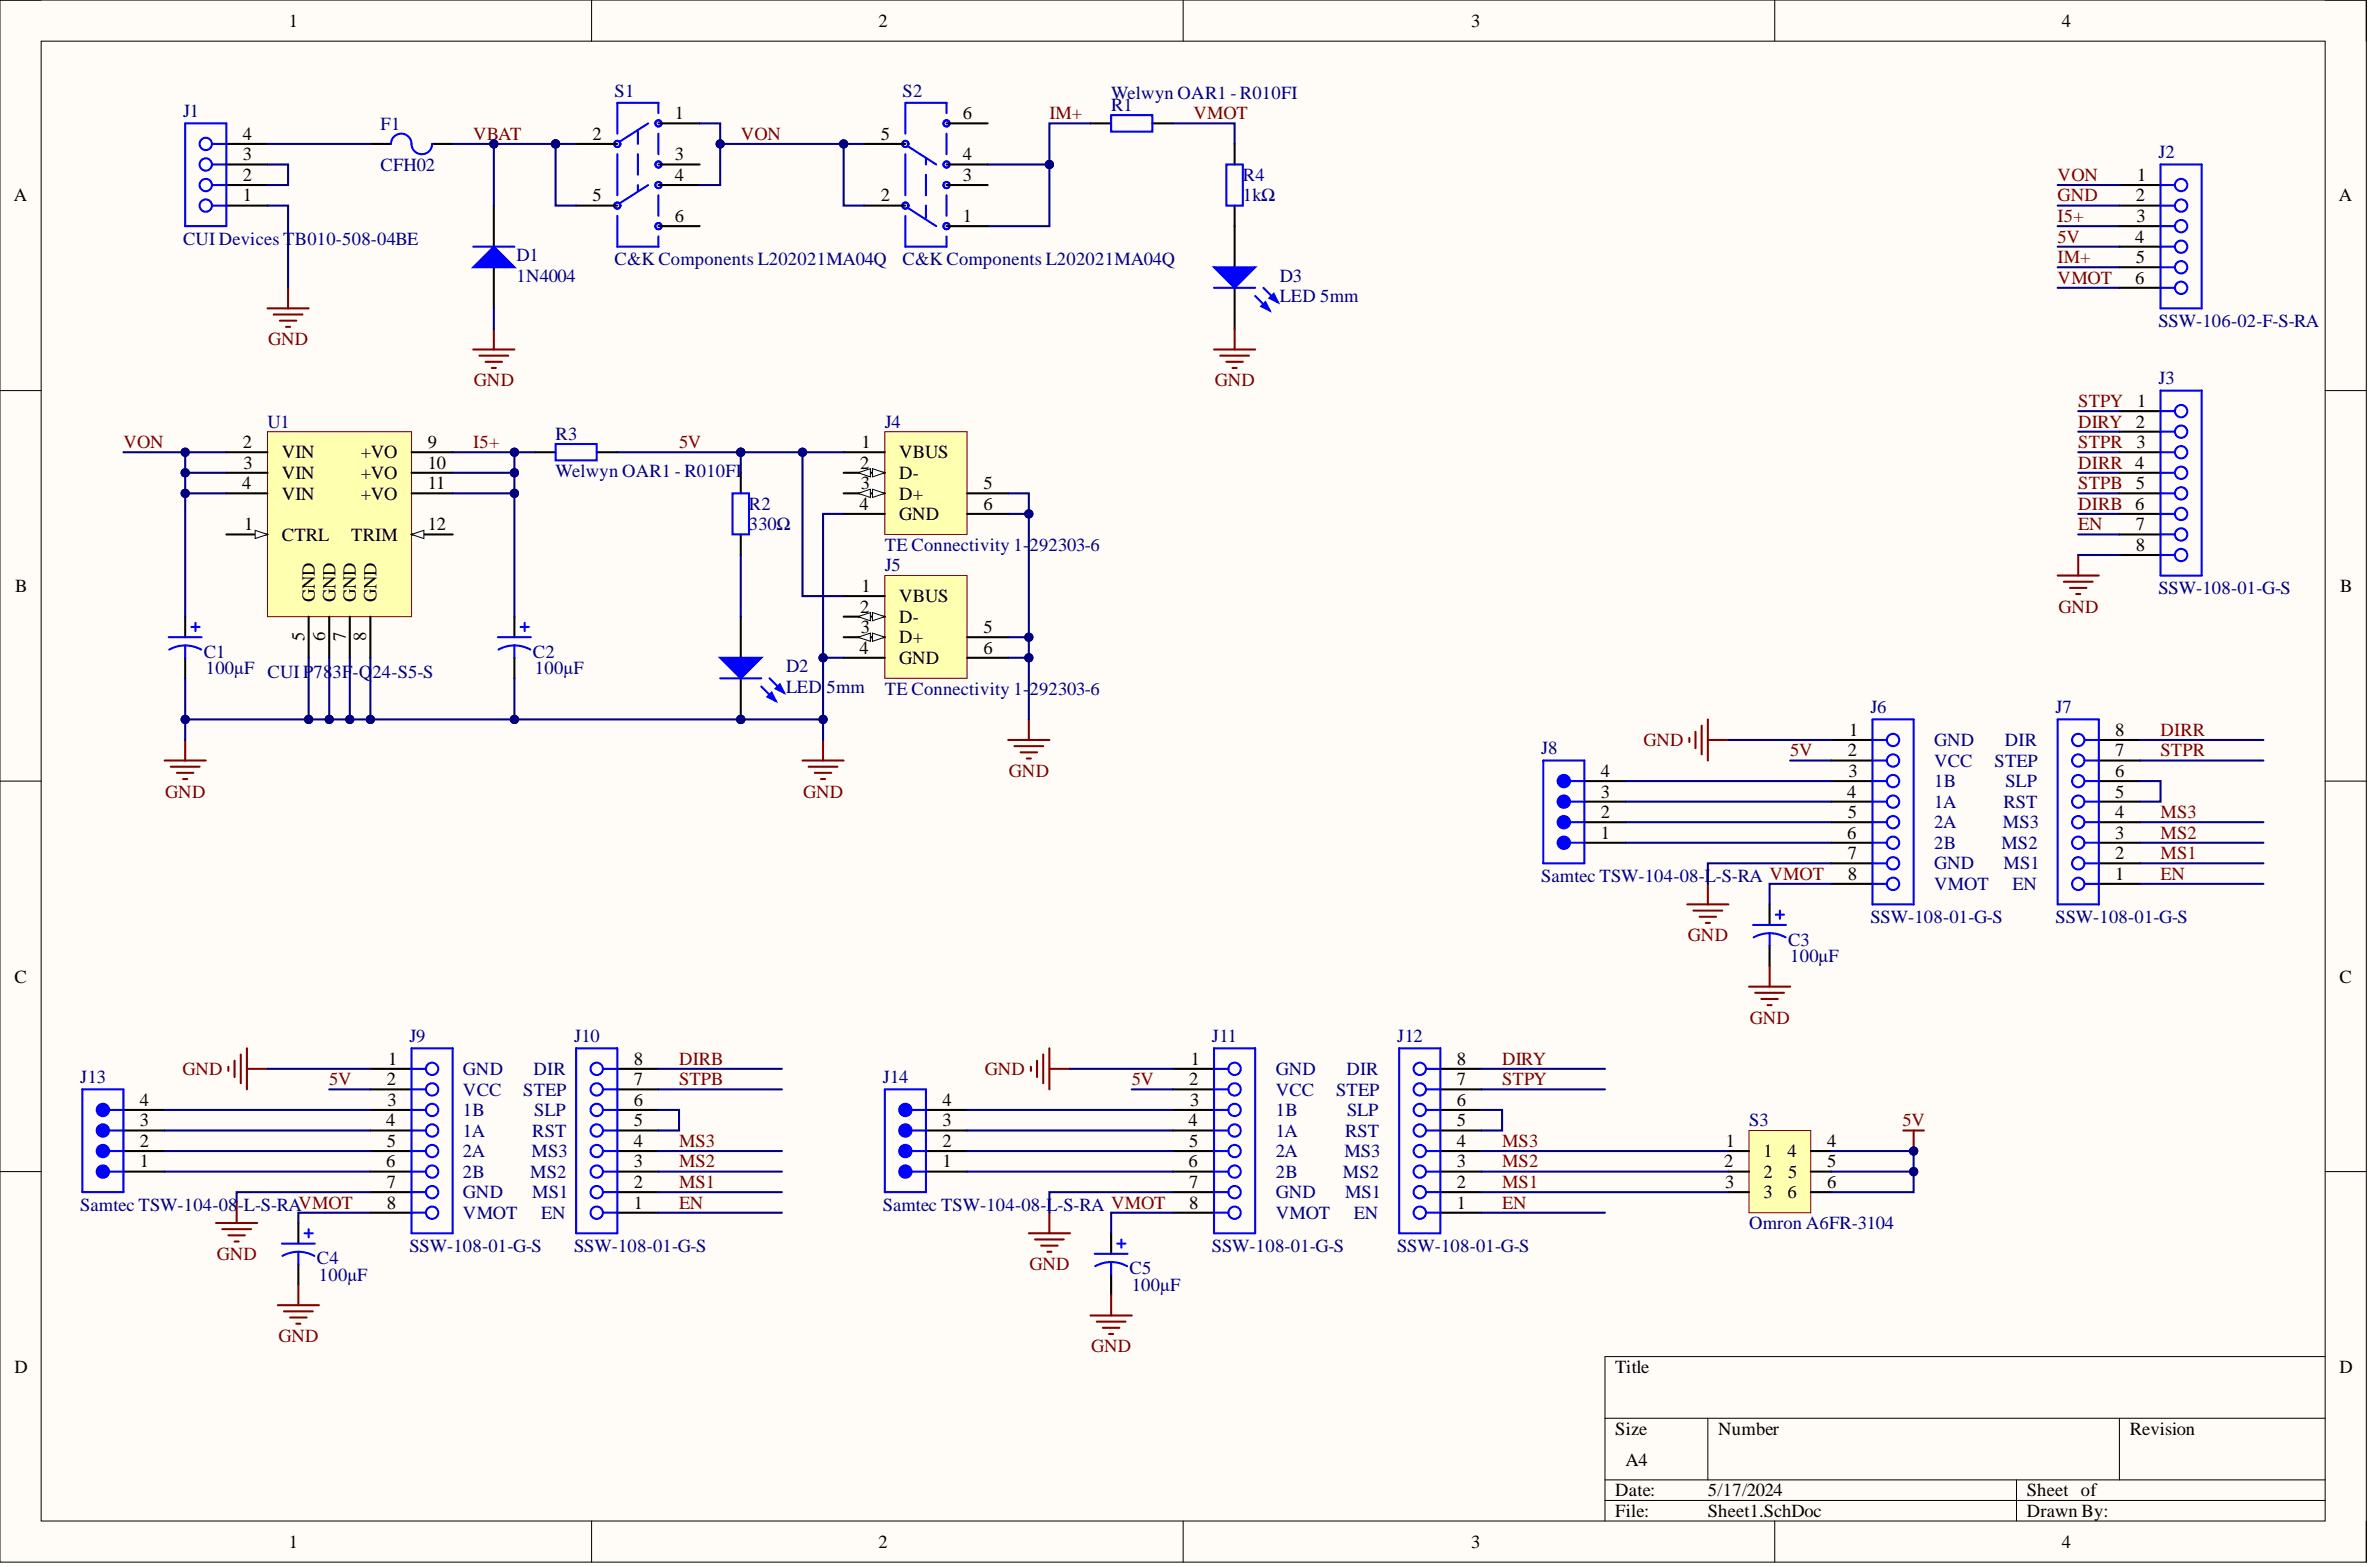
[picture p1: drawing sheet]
<svg xmlns="http://www.w3.org/2000/svg" width="292mm" height="193mm" viewBox="0 0 292 193" stroke-linecap="round" stroke-linejoin="round" font-family="sans-serif">
<defs><g id="words">
<g font-size="2.3">
<text x="35.6" y="3.3">1</text>
<text x="108.2" y="3.3">2</text>
<text x="181.3" y="3.3">3</text>
<text x="254" y="3.3">4</text>
<text x="29.9" y="17.2">4</text>
<text x="73" y="17.2">2</text>
<text x="83.1" y="14.7">1</text>
<text x="108.5" y="17.2">5</text>
<text x="118.6" y="14.7">6</text>
<text x="29.9" y="22.3">2</text>
<text x="29.9" y="19.7">3</text>
<text x="83.1" y="19.7">3</text>
<text x="83.1" y="22.3">4</text>
<text x="118.6" y="22.3">3</text>
<text x="118.6" y="19.7">4</text>
<text x="263.3" y="22.3">1</text>
<text x="1.7" y="24.8">A</text>
<text x="29.9" y="24.8">1</text>
<text x="73" y="24.8">5</text>
<text x="83.1" y="27.3">6</text>
<text x="108.5" y="24.8">2</text>
<text x="118.6" y="27.3">1</text>
<text x="263" y="29.9">4</text>
<text x="263.1" y="24.8">2</text>
<text x="263.2" y="27.3">3</text>
<text x="288.1" y="24.8">A</text>
<text x="263" y="34.9">6</text>
<text x="263.1" y="32.4">5</text>
<text x="263.1" y="52.7">2</text>
<text x="263.3" y="50.1">1</text>
<text x="29.9" y="55.2">2</text>
<text x="30" y="57.7">3</text>
<text x="34.7" y="56.5">VIN</text>
<text x="34.7" y="59">VIN</text>
<text x="44.4" y="56.5">+VO</text>
<text x="44.4" y="59">+VO</text>
<text x="52.7" y="55.2">9</text>
<text x="52.7" y="57.7">10</text>
<text x="106" y="57.7">2</text>
<text x="106.1" y="55.2">1</text>
<text x="110.8" y="56.5">VBUS</text>
<text x="110.8" y="59">D-</text>
<text x="263.2" y="55.2">3</text>
<text x="29.8" y="60.2">4</text>
<text x="30.1" y="65.3">1</text>
<text x="34.7" y="61.5">VIN</text>
<text x="44.4" y="61.5">+VO</text>
<text x="52.7" y="60.2">11</text>
<text x="52.7" y="65.3">12</text>
<text x="105.9" y="62.8">4</text>
<text x="106" y="60.2">3</text>
<text x="110.8" y="61.5">D+</text>
<text x="110.8" y="64">GND</text>
<text x="121.2" y="60.2">5</text>
<text x="121.2" y="62.8">6</text>
<text x="263.1" y="60.2">5</text>
<text x="263.1" y="65.3">7</text>
<text x="34.7" y="66.6">CTRL</text>
<text x="43.3" y="66.6">TRIM</text>
<text x="263.1" y="67.8">8</text>
<text x="1.9" y="72.9">B</text>
<text x="38.8" y="74.2" transform="rotate(-90 38.8 74.2)">GND</text>
<text x="41.3" y="74.2" transform="rotate(-90 41.3 74.2)">GND</text>
<text x="43.9" y="74.2" transform="rotate(-90 43.9 74.2)">GND</text>
<text x="46.4" y="74.2" transform="rotate(-90 46.4 74.2)">GND</text>
<text x="106" y="75.4">2</text>
<text x="106" y="78">3</text>
<text x="106.1" y="72.9">1</text>
<text x="110.8" y="74.2">VBUS</text>
<text x="110.8" y="76.7">D-</text>
<text x="121.2" y="78">5</text>
<text x="288.3" y="72.9">B</text>
<text x="37.5" y="79" transform="rotate(-90 37.5 79)">5</text>
<text x="40.1" y="79" transform="rotate(-90 40.1 79)">6</text>
<text x="42.6" y="79" transform="rotate(-90 42.6 79)">7</text>
<text x="45.1" y="79" transform="rotate(-90 45.1 79)">8</text>
<text x="105.9" y="80.5">4</text>
<text x="110.8" y="79.2">D+</text>
<text x="110.8" y="81.8">GND</text>
<text x="121.2" y="80.5">6</text>
<text x="197.2" y="95.7">4</text>
<text x="227.6" y="93.2">2</text>
<text x="227.7" y="95.7">3</text>
<text x="227.8" y="90.6">1</text>
<text x="260.6" y="95.7">6</text>
<text x="260.6" y="93.2">7</text>
<text x="260.6" y="90.6">8</text>
<text x="197.2" y="100.7">2</text>
<text x="197.2" y="98.2">3</text>
<text x="227.6" y="98.2">4</text>
<text x="227.6" y="100.7">5</text>
<text x="260.6" y="98.2">5</text>
<text x="260.6" y="100.7">4</text>
<text x="197.2" y="103.3">1</text>
<text x="227.6" y="103.3">6</text>
<text x="227.6" y="105.8">7</text>
<text x="260.6" y="103.3">3</text>
<text x="260.6" y="105.8">2</text>
<text x="227.6" y="108.3">8</text>
<text x="260.6" y="108.3">1</text>
<text x="1.8" y="121">C</text>
<text x="288.2" y="121">C</text>
<text x="47.8" y="131.1">1</text>
<text x="78.1" y="131.1">8</text>
<text x="146.7" y="131.1">1</text>
<text x="179.5" y="131.1">8</text>
<text x="17.2" y="136.2">4</text>
<text x="47.7" y="133.6">2</text>
<text x="47.7" y="136.2">3</text>
<text x="78.1" y="136.2">6</text>
<text x="78.1" y="133.6">7</text>
<text x="116.1" y="136.2">4</text>
<text x="146.5" y="133.6">2</text>
<text x="146.6" y="136.2">3</text>
<text x="179.5" y="136.2">6</text>
<text x="179.5" y="133.6">7</text>
<text x="17.2" y="143.8">1</text>
<text x="17.2" y="141.2">2</text>
<text x="17.2" y="138.7">3</text>
<text x="47.6" y="138.7">4</text>
<text x="47.6" y="143.8">6</text>
<text x="47.7" y="141.2">5</text>
<text x="78.1" y="143.8">3</text>
<text x="78.1" y="138.7">5</text>
<text x="78.1" y="141.2">4</text>
<text x="116.1" y="143.8">1</text>
<text x="116.1" y="141.2">2</text>
<text x="116.1" y="138.7">3</text>
<text x="146.4" y="138.7">4</text>
<text x="146.4" y="143.8">6</text>
<text x="146.5" y="141.2">5</text>
<text x="179.5" y="143.8">3</text>
<text x="179.5" y="138.7">5</text>
<text x="179.5" y="141.2">4</text>
<text x="212.4" y="143.8">2</text>
<text x="212.6" y="141.2">1</text>
<text x="217.2" y="142.5">1</text>
<text x="220.2" y="142.5">4</text>
<text x="225.1" y="141.2">4</text>
<text x="225.1" y="143.8">5</text>
<text x="47.7" y="146.3">7</text>
<text x="47.7" y="148.8">8</text>
<text x="78.1" y="148.8">1</text>
<text x="78.1" y="146.3">2</text>
<text x="146.5" y="146.3">7</text>
<text x="146.5" y="148.8">8</text>
<text x="179.5" y="148.8">1</text>
<text x="179.5" y="146.3">2</text>
<text x="212.5" y="146.3">3</text>
<text x="217.2" y="145">2</text>
<text x="217.2" y="147.6">3</text>
<text x="220.2" y="147.6">6</text>
<text x="220.3" y="145">5</text>
<text x="225.1" y="146.3">6</text>
<text x="1.8" y="169.1">D</text>
<text x="199" y="169.1">Title</text>
<text x="288.2" y="169.1">D</text>
<text x="199" y="176.7">Size</text>
<text x="211.7" y="176.7">Number</text>
<text x="262.4" y="176.7">Revision</text>
<text x="199" y="184.3">Date:</text>
<text x="200.3" y="180.5">A4</text>
<text x="210.4" y="184.3">5/17/2024</text>
<text x="249.7" y="184.3">Sheet of</text>
<text x="35.6" y="190.6">1</text>
<text x="108.2" y="190.6">2</text>
<text x="181.3" y="190.6">3</text>
<text x="199" y="186.8">File:</text>
<text x="210.4" y="186.8">Sheet1.SchDoc</text>
<text x="249.7" y="186.8">Drawn By:</text>
<text x="254" y="190.6">4</text>
</g>
<g font-size="2.3" fill="#000080">
<text x="75.7" y="11.9">S1</text>
<text x="111.2" y="11.9">S2</text>
<text x="22.6" y="14.4">J1</text>
<text x="46.9" y="16">F1</text>
<text x="136.9" y="13.7">R1</text>
<text x="136.9" y="12.2">Welwyn OAR1 - R010FI</text>
<text x="46.9" y="21">CFH02</text>
<text x="153.1" y="22.3">R4</text>
<text x="265.9" y="19.5">J2</text>
<text x="153.1" y="24.8">1kΩ</text>
<text x="22.6" y="30.1">CUI Devices TB010-508-04BE</text>
<text x="63.6" y="32.2">D1</text>
<text x="63.6" y="34.7">1N4004</text>
<text x="75.7" y="32.7">C&amp;K Components L202021MA04Q</text>
<text x="111.2" y="32.7">C&amp;K Components L202021MA04Q</text>
<text x="157.7" y="34.7">D3</text>
<text x="157.7" y="37.2">LED 5mm</text>
<text x="265.9" y="40.3">SSW-106-02-F-S-RA</text>
<text x="265.9" y="47.3">J3</text>
<text x="33" y="52.7">U1</text>
<text x="109" y="52.7">J4</text>
<text x="68.4" y="54.2">R3</text>
<text x="68.4" y="58.7">Welwyn OAR1 - R010FI</text>
<text x="92.3" y="62.8">R2</text>
<text x="92.3" y="65.3">330Ω</text>
<text x="109" y="67.8">TE Connectivity 1-292303-6</text>
<text x="109" y="70.4">J5</text>
<text x="265.9" y="73.2">SSW-108-01-G-S</text>
<text x="25.1" y="81">C1</text>
<text x="25.3" y="83">100µF</text>
<text x="33" y="83.5">CUI P78</text>
<text x="41" y="83.5">3F-Q</text>
<text x="45.9" y="83.5">24-S5-S</text>
<text x="65.7" y="81">C2</text>
<text x="65.9" y="83">100µF</text>
<text x="96.8" y="82.8">D2</text>
<text x="96.8" y="85.3">LED</text>
<text x="101.8" y="85.3">5mm</text>
<text x="109" y="85.6">TE Connectivity 1-292303-6</text>
<text x="230.4" y="87.8">J6</text>
<text x="253.2" y="87.8">J7</text>
<text x="189.9" y="92.9">J8</text>
<text x="238.3" y="91.9">GND</text>
<text x="238.3" y="94.4">VCC</text>
<text x="245.7" y="94.4">STEP</text>
<text x="247" y="91.9">DIR</text>
<text x="238.3" y="96.9">1B</text>
<text x="238.3" y="99.5">1A</text>
<text x="246.8" y="99.5">RST</text>
<text x="247.1" y="96.9">SLP</text>
<text x="238.3" y="102">2A</text>
<text x="238.3" y="104.5">2B</text>
<text x="238.3" y="107.1">GND</text>
<text x="246.6" y="104.5">MS2</text>
<text x="246.7" y="102">MS3</text>
<text x="246.8" y="107.1">MS1</text>
<text x="189.9" y="108.6">Samtec TSW-104-08-L-S-RA VMOT</text>
<text x="230.4" y="113.7">SSW-108-01-G-S</text>
<text x="238.3" y="109.6">VMOT</text>
<text x="247.9" y="109.6">EN</text>
<text x="253.2" y="113.7">SSW-108-01-G-S</text>
<text x="220.3" y="116.4">C3</text>
<text x="220.5" y="118.5">100µF</text>
<text x="50.4" y="128.3">J9</text>
<text x="70.7" y="128.3">J10</text>
<text x="149.3" y="128.3">J11</text>
<text x="172.1" y="128.3">J12</text>
<text x="9.9" y="133.4">J13</text>
<text x="57" y="132.4">GND</text>
<text x="57" y="134.9">VCC</text>
<text x="57" y="137.4">1B</text>
<text x="64.5" y="134.9">STEP</text>
<text x="65.7" y="132.4">DIR</text>
<text x="65.8" y="137.4">SLP</text>
<text x="108.8" y="133.4">J14</text>
<text x="157.2" y="132.4">GND</text>
<text x="157.2" y="134.9">VCC</text>
<text x="157.2" y="137.4">1B</text>
<text x="164.6" y="134.9">STEP</text>
<text x="165.9" y="132.4">DIR</text>
<text x="166" y="137.4">SLP</text>
<text x="57" y="140">1A</text>
<text x="57" y="142.5">2A</text>
<text x="65.5" y="142.5">MS3</text>
<text x="65.6" y="140">RST</text>
<text x="157.2" y="140">1A</text>
<text x="157.2" y="142.5">2A</text>
<text x="165.6" y="142.5">MS3</text>
<text x="165.7" y="140">RST</text>
<text x="215.5" y="138.7">S3</text>
<text x="9.9" y="149.1">Samtec TSW-104-08</text>
<text x="29.3" y="149.1">-L-S-RAVMOT</text>
<text x="57" y="145">2B</text>
<text x="57" y="147.6">GND</text>
<text x="65.3" y="145">MS2</text>
<text x="65.6" y="147.6">MS1</text>
<text x="108.8" y="149.1">Samtec TSW-104-08-L-S-RA VMOT</text>
<text x="157.2" y="145">2B</text>
<text x="157.2" y="147.6">GND</text>
<text x="165.4" y="145">MS2</text>
<text x="165.7" y="147.6">MS1</text>
<text x="39" y="155.7">C4</text>
<text x="50.4" y="154.2">SSW-108-01-G-S</text>
<text x="57" y="150.1">VMOT</text>
<text x="66.7" y="150.1">EN</text>
<text x="70.7" y="154.2">SSW-108-01-G-S</text>
<text x="149.3" y="154.2">SSW-108-01-G-S</text>
<text x="157.2" y="150.1">VMOT</text>
<text x="166.8" y="150.1">EN</text>
<text x="172.1" y="154.2">SSW-108-01-G-S</text>
<text x="215.5" y="151.4">Omron A6FR-3104</text>
<text x="39.3" y="157.7">100µF</text>
<text x="139.2" y="156.9">C5</text>
<text x="139.4" y="159">100µF</text>
</g>
<g font-size="2.3" fill="#800000">
<text x="58.3" y="17.2">VBAT</text>
<text x="91.3" y="17.2">VON</text>
<text x="129.3" y="14.7">IM+</text>
<text x="147" y="14.7">VMOT</text>
<text x="253.5" y="22.3">VON</text>
<text x="253.5" y="24.8">GND</text>
<text x="253.5" y="27.3">I5+</text>
<text x="253.5" y="29.9">5V</text>
<text x="253.5" y="32.4">IM+</text>
<text x="253.5" y="34.9">VMOT</text>
<text x="33" y="42.5">GND</text>
<text x="58.4" y="47.6">GND</text>
<text x="149.6" y="47.6">GND</text>
<text x="256" y="52.7">DIRY</text>
<text x="256" y="50.1">STPY</text>
<text x="15.2" y="55.2">VON</text>
<text x="58.3" y="55.2">I5+</text>
<text x="83.7" y="55.2">5V</text>
<text x="256" y="57.7">DIRR 4</text>
<text x="256" y="55.2">STPR</text>
<text x="256" y="62.8">DIRB 6</text>
<text x="256" y="60.2">STPB</text>
<text x="256" y="65.3">EN</text>
<text x="253.6" y="75.4">GND</text>
<text x="124.3" y="95.7">GND</text>
<text x="202.5" y="91.9">GND</text>
<text x="220.5" y="93.2">5V</text>
<text x="266.2" y="90.6">DIRR</text>
<text x="266.2" y="93.2">STPR</text>
<text x="20.4" y="98.2">GND</text>
<text x="98.9" y="98.2">GND</text>
<text x="266.2" y="100.7">MS3</text>
<text x="266.2" y="105.8">MS1</text>
<text x="266.2" y="103.3">MS2</text>
<text x="266.2" y="108.3">EN</text>
<text x="208" y="115.9">GND</text>
<text x="83.7" y="131.1">DIRB</text>
<text x="185.1" y="131.1">DIRY</text>
<text x="215.6" y="126.1">GND</text>
<text x="22.5" y="132.4">GND</text>
<text x="40.6" y="133.6">5V</text>
<text x="83.7" y="133.6">STPB</text>
<text x="121.3" y="132.4">GND</text>
<text x="139.4" y="133.6">5V</text>
<text x="185.1" y="133.6">STPY</text>
<text x="83.7" y="143.8">MS2</text>
<text x="83.7" y="141.2">MS3</text>
<text x="185.1" y="143.8">MS2</text>
<text x="185.1" y="141.2">MS3</text>
<text x="234.4" y="138.7">5V</text>
<text x="83.7" y="148.8">EN</text>
<text x="83.7" y="146.3">MS1</text>
<text x="185.1" y="148.8">EN</text>
<text x="185.1" y="146.3">MS1</text>
<text x="26.7" y="155.2">GND</text>
<text x="126.8" y="156.4">GND</text>
<text x="34.3" y="165.3">GND</text>
<text x="134.4" y="166.6">GND</text>
</g>
</g></defs>
<path d="M0 0h291.5v192.4h-291.5z" fill-rule="evenodd" fill="#fffcf8"/>
<path d="M0 0h291.5v192.4h-291.5z" fill="none" stroke="#000" stroke-width=".12"/>
<path d="M5.1 5.1h281.4v182.2h-281.4z" fill-rule="evenodd" fill="#fffcf8"/>
<g fill="none" stroke="#000" stroke-width=".12">
<path d="M0 0h5.1M5.1 5.1h281.4v182.2h-281.4zM72.9 0v5.1M145.8 0v5.1M218.6 0v5.1M286.5 0h5v5.1M0 48.1h5.1M286.5 48.1h5M0 96.2h5.1M286.5 96.2h5M0 144.3h5.1M286.5 144.3h5"/>
<path d="M197.7 174.7h88.8M210.4 174.7v7.5M261.1 174.7v7.5M286.5 167.1h-88.8v20.2M72.9 187.3v5.1M145.8 187.3v5.1M197.7 182.2h88.8M197.7 184.8h88.8M218.6 187.3v5.1M248.4 182.2v5.1M291.5 187.3v5.1"/>
</g>
<path d="M45.6 17.7h2.6M53.2 17.7h2.6M60.8 25.3v5.1M60.8 32.9v5.1" fill="none" stroke="#000" stroke-width=".25"/>
<path d="M48.2 17.7a1.27 1.27 0 0 1 1.2-1.2 1.27 1.27 0 0 1 1.3 1.2 1.27 1.27 0 0 0 1.3 1.3 1.27 1.27 0 0 0 1.2-1.3" fill="none" stroke="#00f" stroke-width=".25"/>
<path d="M58.3 32.9l2.5-2.5 2.6 2.5z" fill="#00f"/>
<g fill="none" stroke="#00f" stroke-width=".25">
<path d="M111.5 19v5.1M111.8 18l3.5 2.3M114.1 19.5v.8M116.6 13.9v-1.2h-5.1v3.8M116.6 16.5v2.5M58.3 32.9l2.5-2.5 2.6 2.5zM58.3 30.4h5.1M111.5 26.6v3.8h5.1v-1.3M111.8 25.6l3.5 2.2M114.1 21.5v2.6M114.1 25.3v1.5M116.6 24.1v2.5"/>
<path d="M266.2 53.2h1.7M266.2 55.7h1.7M266.2 50.6h1.7M266.2 48.1h5v22.8h-5zM266.2 58.2h1.7M266.2 60.8h1.7M266.2 63.3h1.7M266.2 65.8h1.7M266.2 68.3h1.7M230.7 93.7h1.8M230.7 96.2h1.8M230.7 91.1h1.8"/>
<path d="M230.7 88.6h5.1v22.8h-5.1zM230.7 98.7h1.8M253.5 88.6h5.1v22.8h-5.1zM256.8 93.7h1.8M256.8 96.2h1.8M256.8 91.1h1.8M256.8 98.7h1.8M216 113.9h4M218 114.9l.8 .1 1.2 .4M218 114.9l-.8 .1-1.2 .4M218 114.9v1.5M218.8 112.6h1"/>
<path d="M219.3 112.1v1M230.7 101.3h1.8M230.7 103.8h1.8M230.7 106.3h1.8M230.7 108.8h1.8M256.8 101.3h1.8M256.8 103.8h1.8M256.8 106.3h1.8M256.8 108.8h1.8M50.7 134.2h1.8M50.7 136.7h1.8M50.7 131.6h1.8"/>
<path d="M50.7 129.1h5.1v22.8h-5.1zM50.7 139.2h1.8M71 129.1h5v22.8h-5zM74.3 134.2h1.7M74.3 136.7h1.7M74.3 131.6h1.7M74.3 139.2h1.7M149.6 134.2h1.7M149.6 136.7h1.7M149.6 131.6h1.7M149.6 129.1h5v22.8h-5zM149.6 139.2h1.7"/>
<path d="M172.4 129.1h5v22.8h-5zM175.7 134.2h1.7M175.7 136.7h1.7M175.7 131.6h1.7M175.7 139.2h1.7M34.7 153.1h4.1M36.8 154.2h.8l1.1 .5M36.8 154.2h-.9l-1.1 .5M36.8 154.2v1.5M37.5 151.9h1M38 151.4v1M50.7 141.7h1.8"/>
<path d="M50.7 144.3h1.8M50.7 146.8h1.8M50.7 149.3h1.8M74.3 141.7h1.7M74.3 144.3h1.7M74.3 146.8h1.7M74.3 149.3h1.7M134.9 154.4h4M136.9 155.4l.8 .1 1.2 .4M136.9 155.4l-.8 .1-1.2 .4M136.9 155.4v1.5M137.6 153.1h1.1"/>
<path d="M138.2 152.6v1M149.6 141.7h1.7M149.6 144.3h1.7M149.6 146.8h1.7M149.6 149.3h1.7M175.7 141.7h1.7M175.7 144.3h1.7M175.7 146.8h1.7M175.7 149.3h1.7"/>
<circle cx="111.5" cy="17.7" r=".38"/>
<circle cx="116.6" cy="15.2" r=".38"/>
<circle cx="111.5" cy="25.3" r=".38"/>
<circle cx="116.6" cy="27.8" r=".38"/>
<circle cx="116.6" cy="20.3" r=".38"/>
<circle cx="116.6" cy="22.8" r=".38"/>
<circle cx="268.7" cy="53.2" r=".76"/>
<circle cx="268.7" cy="55.7" r=".76"/>
<circle cx="268.7" cy="50.6" r=".76"/>
<circle cx="268.7" cy="58.2" r=".76"/>
<circle cx="268.7" cy="60.8" r=".76"/>
<circle cx="268.7" cy="65.8" r=".76"/>
<circle cx="268.7" cy="68.3" r=".76"/>
<circle cx="268.7" cy="63.3" r=".76"/>
<circle cx="233.2" cy="91.1" r=".76"/>
<circle cx="233.2" cy="96.2" r=".76"/>
<circle cx="233.2" cy="98.7" r=".76"/>
<circle cx="233.2" cy="93.7" r=".76"/>
<circle cx="256" cy="91.1" r=".76"/>
<circle cx="256" cy="96.2" r=".76"/>
<circle cx="256" cy="98.7" r=".76"/>
<circle cx="256" cy="93.7" r=".76"/>
<circle cx="233.2" cy="106.3" r=".76"/>
<circle cx="233.2" cy="101.3" r=".76"/>
<circle cx="233.2" cy="103.8" r=".76"/>
<circle cx="233.2" cy="108.8" r=".76"/>
<circle cx="256" cy="106.3" r=".76"/>
<circle cx="256" cy="101.3" r=".76"/>
<circle cx="256" cy="103.8" r=".76"/>
<circle cx="256" cy="108.8" r=".76"/>
<circle cx="53.2" cy="136.7" r=".76"/>
<circle cx="53.2" cy="131.6" r=".76"/>
<circle cx="53.2" cy="139.2" r=".76"/>
<circle cx="53.2" cy="134.2" r=".76"/>
<circle cx="73.5" cy="136.7" r=".76"/>
<circle cx="73.5" cy="131.6" r=".76"/>
<circle cx="73.5" cy="139.2" r=".76"/>
<circle cx="73.5" cy="134.2" r=".76"/>
<circle cx="152.1" cy="136.7" r=".76"/>
<circle cx="152.1" cy="131.6" r=".76"/>
<circle cx="152.1" cy="139.2" r=".76"/>
<circle cx="152.1" cy="134.2" r=".76"/>
<circle cx="174.9" cy="136.7" r=".76"/>
<circle cx="174.9" cy="131.6" r=".76"/>
<circle cx="174.9" cy="139.2" r=".76"/>
<circle cx="174.9" cy="134.2" r=".76"/>
<circle cx="53.2" cy="149.3" r=".76"/>
<circle cx="53.2" cy="144.3" r=".76"/>
<circle cx="53.2" cy="141.7" r=".76"/>
<circle cx="53.2" cy="146.8" r=".76"/>
<circle cx="73.5" cy="149.3" r=".76"/>
<circle cx="73.5" cy="144.3" r=".76"/>
<circle cx="73.5" cy="141.7" r=".76"/>
<circle cx="73.5" cy="146.8" r=".76"/>
<circle cx="152.1" cy="149.3" r=".76"/>
<circle cx="152.1" cy="144.3" r=".76"/>
<circle cx="152.1" cy="141.7" r=".76"/>
<circle cx="152.1" cy="146.8" r=".76"/>
<circle cx="174.9" cy="149.3" r=".76"/>
<circle cx="174.9" cy="144.3" r=".76"/>
<circle cx="174.9" cy="141.7" r=".76"/>
<circle cx="174.9" cy="146.8" r=".76"/>
</g>
<g fill="none" stroke="#000" stroke-width=".25">
<path d="M106.5 17.7h5M116.6 15.2h5.1M106.5 25.3h5M116.6 27.8h5.1M116.6 22.8h5.1M116.6 20.3h5.1M261.1 50.6h5.1M261.1 55.7h5.1M261.1 53.2h5.1M261.1 58.2h5.1M261.1 60.8h5.1M261.1 63.3h5.1"/>
<path d="M261.1 65.8h5.1M261.1 68.3h5.1M225.6 91.1h5.1M225.6 96.2h5.1M225.6 93.7h5.1M225.6 98.7h5.1M258.6 91.1h5M258.6 96.2h5M258.6 93.7h5M258.6 98.7h5M218 111.4v2.5M218 116.4v2.6"/>
<path d="M225.6 101.3h5.1M225.6 103.8h5.1M225.6 106.3h5.1M225.6 108.8h5.1M258.6 101.3h5M258.6 103.8h5M258.6 106.3h5M258.6 108.8h5M45.6 131.6h5.1M45.6 136.7h5.1M45.6 134.2h5.1M45.6 139.2h5.1"/>
<path d="M76 131.6h5.1M76 136.7h5.1M76 134.2h5.1M76 139.2h5.1M144.5 131.6h5.1M144.5 136.7h5.1M144.5 134.2h5.1M144.5 139.2h5.1M177.4 131.6h5.1M177.4 136.7h5.1M177.4 134.2h5.1M177.4 139.2h5.1"/>
<path d="M36.8 150.6v2.5M36.8 155.7v2.5M45.6 141.7h5.1M45.6 144.3h5.1M45.6 146.8h5.1M45.6 149.3h5.1M76 141.7h5.1M76 144.3h5.1M76 146.8h5.1M76 149.3h5.1M136.9 151.9v2.5M136.9 156.9v2.6"/>
<path d="M144.5 141.7h5.1M144.5 144.3h5.1M144.5 146.8h5.1M144.5 149.3h5.1M177.4 141.7h5.1M177.4 144.3h5.1M177.4 146.8h5.1M177.4 149.3h5.1"/>
</g>
<g fill="none" stroke="#800000" stroke-width=".25">
<path d="M33 38h5M33.7 38.7h3.6M34.5 39.5h2M35.5 35.4v2.6M35.2 40.3h.5M58.3 43h5.1M59.1 43.8h3.5M59.8 44.6h2.1M60.6 45.3h.5M60.8 40.5v2.5M253.5 70.9h5.1M254.3 71.6h3.5"/>
<path d="M255 72.4h2M255.8 73.2h.5M256 68.3v2.6M20.3 93.7h5M21 94.4h3.6M21.8 95.2h2M22.6 95.9h.5M22.8 91.1v2.6M124.2 91.1h5.1M125 91.9h3.5M125.7 92.6h2.1M126.5 93.4h.5"/>
<path d="M126.7 88.6v2.5M208.1 90.9v.5M208.9 90.1v2M209.6 89.4v3.5M210.4 88.6v5.1M210.4 91.1h2.5M207.9 111.4h5M208.6 112.1h3.6M209.4 112.9h2M210.1 113.7h.6M210.4 108.8v2.6M218 119v2.5"/>
<path d="M28.1 131.4v.5M28.9 130.6v2M29.7 129.9v3.5M30.4 131.6h2.6M30.4 129.1v5.1M127 131.4v.5M127.8 130.6v2M128.5 129.9v3.5M129.3 129.1v5.1M129.3 131.6h2.5M215.5 121.5h5M216.2 122.3h3.6"/>
<path d="M217 123h2M217.8 123.8h.5M26.6 150.6h5.1M27.4 151.4h3.5M28.1 152.1h2.1M28.9 152.9h.5M29.2 148.1v2.5M36.8 158.2v2.5M126.7 151.9h5.1M127.5 152.6h3.6M128.3 153.4h2M129 154.2h.5"/>
<path d="M129.3 149.3v2.6M136.9 159.5v2.5M34.2 160.7h5.1M35 161.5h3.5M35.7 162.2h2.1M36.5 163h.5M134.4 162h5M135.1 162.8h3.6M135.9 163.5h2M136.6 164.3h.5"/>
</g>
<path d="M109 53.2h10.1v12.6h-10.1z" fill-rule="evenodd" fill="#ffffb0"/>
<path d="M109 53.2h10.1v12.6h-10.1z" fill="none" stroke="#800000" stroke-width=".12"/>
<path d="M103.9 55.7h5.1M103.9 58.2h5.1" fill="none" stroke="#000" stroke-width=".25"/>
<path d="M107.5 57.7l1.5 .5-1.5 .5z" fill="#f8fcff"/>
<path d="M107.5 57.7l1.5 .5-1.5 .5z" fill="none" stroke="#000" stroke-width=".12"/>
<path d="M105.7 58.2l1.5-.5v1z" fill="#f8fcff"/>
<path d="M105.7 58.2l1.5-.5v1z" fill="none" stroke="#000" stroke-width=".12"/>
<path d="M103.9 60.8h5.1" fill="none" stroke="#000" stroke-width=".25"/>
<path d="M107.5 60.2l1.5 .6-1.5 .5z" fill="#f8fcff"/>
<path d="M107.5 60.2l1.5 .6-1.5 .5z" fill="none" stroke="#000" stroke-width=".12"/>
<path d="M105.7 60.8l1.5-.6v1.1z" fill="#f8fcff"/>
<path d="M105.7 60.8l1.5-.6v1.1z" fill="none" stroke="#000" stroke-width=".12"/>
<path d="M103.9 63.3h5.1M119.1 63.3h5.1M119.1 60.8h5.1" fill="none" stroke="#000" stroke-width=".25"/>
<path d="M215.5 139.2h7.6v10.1h-7.6z" fill-rule="evenodd" fill="#ffffb0"/>
<path d="M215.5 139.2h7.6v10.1h-7.6z" fill="none" stroke="#800000" stroke-width=".12"/>
<g fill="none" stroke="#000" stroke-width=".25">
<path d="M71 17.7h5M81.1 15.2h5.1M71 25.3h5M81.1 20.3h5.1M81.1 22.8h5.1M81.1 27.8h5.1M152.1 27.8v5.1M152.1 35.4v5.1M212.9 141.7h2.6M212.9 144.3h2.6M212.9 146.8h2.6M223.1 141.7h2.5"/>
<path d="M223.1 144.3h2.5M223.1 146.8h2.5"/>
</g>
<g fill="none" stroke="#00f" stroke-width=".25">
<path d="M76 19v5.1M78.6 16.2v1.5M78.6 19v2.5M79.9 15.2l-3.6 2.3M81.1 13.9v-1.2h-5.1v3.8M81.1 16.5v2.5M76 26.6v3.8h5.1v-1.3M78.6 22.8v.7M79.9 22.8l-3.6 2.3M81.1 24.1v2.5"/>
<circle cx="76" cy="17.7" r=".38"/>
<circle cx="76.1" cy="17.7" r=".38"/>
<circle cx="81.1" cy="15.2" r=".38"/>
<circle cx="76" cy="25.3" r=".38"/>
<circle cx="76.1" cy="25.3" r=".38"/>
<circle cx="81.1" cy="27.8" r=".38"/>
<circle cx="81.1" cy="20.3" r=".38"/>
<circle cx="81.1" cy="22.8" r=".38"/>
</g>
<path d="M149.6 32.9h5l-2.5 2.5z" fill="#00f"/>
<path d="M149.6 32.9h5l-2.5 2.5zM154.6 36.5l1.8 1.7M155.6 35.4l1.8 1.8" fill="none" stroke="#00f" stroke-width=".25"/>
<path d="M155.4 37.7l.5-.5 .5 1z" fill="#00f"/>
<path d="M155.4 37.7l.5-.5 .5 1z" fill="none" stroke="#00f" stroke-width=".25"/>
<path d="M156.4 36.7l.5-.5 .5 1z" fill="#00f"/>
<path d="M149.6 35.4h5M156.4 36.7l.5-.5 .5 1z" fill="none" stroke="#00f" stroke-width=".25"/>
<circle cx="91.3" cy="88.6" r=".51" fill="#000080"/>
<circle cx="91.3" cy="88.6" r=".51" fill="none" stroke="#000080" stroke-width=".12"/>
<path d="M91.3 75.9v5.1M91.3 83.5v5.1" fill="none" stroke="#000" stroke-width=".25"/>
<circle cx="91.3" cy="88.6" r=".51" fill="#000080"/>
<circle cx="91.3" cy="88.6" r=".51" fill="none" stroke="#000080" stroke-width=".12"/>
<path d="M88.7 81h5.1l-2.5 2.5z" fill="#00f"/>
<path d="M88.7 81h5.1l-2.5 2.5zM93.8 84.5l1.8 1.8M94.8 83.5l1.8 1.8" fill="none" stroke="#00f" stroke-width=".25"/>
<path d="M94.6 85.8l.5-.5 .5 1z" fill="#00f"/>
<path d="M94.6 85.8l.5-.5 .5 1z" fill="none" stroke="#00f" stroke-width=".25"/>
<path d="M95.6 84.8l.5-.5 .5 1z" fill="#00f"/>
<path d="M151.1 20.3h2v5h-2zM90.2 60.8h2.1v5h-2.1zM88.7 83.5h5.1M95.6 84.8l.5-.5 .5 1z" fill="none" stroke="#00f" stroke-width=".25"/>
<path d="M152.1 17.7v2.6M152.1 25.3v2.5M91.3 58.2v2.6M91.3 65.8v2.5" fill="none" stroke="#000" stroke-width=".25"/>
<path d="M149.6 43h5M150.3 43.8h3.6M151.1 44.6h2M151.8 45.3h.6M152.1 40.5v2.5" fill="none" stroke="#800000" stroke-width=".25"/>
<path d="M109 70.9h10.1v12.6h-10.1z" fill-rule="evenodd" fill="#ffffb0"/>
<path d="M109 70.9h10.1v12.6h-10.1z" fill="none" stroke="#800000" stroke-width=".12"/>
<path d="M103.9 73.4h5.1M103.9 75.9h5.1" fill="none" stroke="#000" stroke-width=".25"/>
<path d="M107.5 75.4l1.5 .5-1.5 .5z" fill="#f8fcff"/>
<path d="M107.5 75.4l1.5 .5-1.5 .5z" fill="none" stroke="#000" stroke-width=".12"/>
<path d="M105.7 75.9l1.5-.5v1z" fill="#f8fcff"/>
<path d="M105.7 75.9l1.5-.5v1z" fill="none" stroke="#000" stroke-width=".12"/>
<path d="M103.9 78.5h5.1" fill="none" stroke="#000" stroke-width=".25"/>
<path d="M107.5 78l1.5 .5-1.5 .5z" fill="#f8fcff"/>
<path d="M107.5 78l1.5 .5-1.5 .5z" fill="none" stroke="#000" stroke-width=".12"/>
<path d="M105.7 78.5l1.5-.5v1z" fill="#f8fcff"/>
<path d="M105.7 78.5l1.5-.5v1z" fill="none" stroke="#000" stroke-width=".12"/>
<path d="M119.1 78.5h5.1M103.9 81h5.1M119.1 81h5.1" fill="none" stroke="#000" stroke-width=".25"/>
<path d="M33 53.2h17.7v22.7h-17.7z" fill-rule="evenodd" fill="#ffffb0"/>
<path d="M33 53.2h17.7v22.7h-17.7z" fill="none" stroke="#800000" stroke-width=".12"/>
<path d="M27.9 65.8h5.1" fill="none" stroke="#000" stroke-width=".25"/>
<path d="M31.4 65.3l1.6 .5-1.6 .5z" fill="#f8fcff"/>
<path d="M31.4 65.3l1.6 .5-1.6 .5z" fill="none" stroke="#000" stroke-width=".12"/>
<path d="M27.9 55.7h5.1M27.9 58.2h5.1M50.7 55.7h5.1M50.7 58.2h5.1M27.9 60.8h5.1M38 75.9v5.1M40.6 75.9v5.1M43.1 75.9v5.1M45.6 75.9v5.1M50.7 60.8h5.1M50.7 65.8h5.1" fill="none" stroke="#000" stroke-width=".25"/>
<path d="M50.7 65.8l1.5-.5v1z" fill="#f8fcff"/>
<path d="M50.7 65.8l1.5-.5v1z" fill="none" stroke="#000" stroke-width=".12"/>
<path d="M98.9 93.7h5M99.6 94.4h3.6M100.4 95.2h2M101.1 95.9h.6M101.4 91.1v2.6" fill="none" stroke="#800000" stroke-width=".25"/>
<g fill="none" stroke="#000" stroke-width=".25">
<path d="M134.4 15.2h2.5M142 15.2h2.5M261.1 22.8h5.1M261.1 27.8h5.1M261.1 32.9h5.1M261.1 25.3h5.1M261.1 30.4h5.1M261.1 35.4h5.1M65.9 55.7h2.5M73.5 55.7h2.5M22.8 75.9v2.6M63.4 75.9v2.6"/>
<path d="M22.8 81v2.5M63.4 81v2.5M195.2 98.7h5.1M195.2 96.2h5.1M195.2 103.8h5.1M195.2 101.3h5.1"/>
</g>
<g fill="none" stroke="#00f" stroke-width=".25">
<path d="M136.9 14.2h5.1v2h-5.1zM266.2 25.3h1.7M266.2 27.8h1.7M266.2 22.8h1.7M266.2 20.3h5v17.7h-5zM266.2 30.4h1.7M266.2 32.9h1.7M266.2 35.4h1.7M68.4 54.7h5.1v2h-5.1zM20.8 78.5h4M22.8 79.5l.8 .1 1.2 .4M22.8 79.5l-.8 .1-1.1 .4"/>
<path d="M22.8 79.5v1.5M23.6 77.2h1M24.1 76.7v1M61.3 78.5h4.1M63.4 79.5l.8 .1 1.1 .4M63.4 79.5l-.8 .1-1.2 .4M63.4 79.5v1.5M64.1 77.2h1M64.6 76.7v1M193.4 96.2h1.8"/>
<circle cx="268.7" cy="35.4" r=".76"/>
<circle cx="268.7" cy="25.3" r=".76"/>
<circle cx="268.7" cy="30.4" r=".76"/>
<circle cx="268.7" cy="32.9" r=".76"/>
<circle cx="268.7" cy="22.8" r=".76"/>
<circle cx="268.7" cy="27.9" r=".76"/>
</g>
<circle cx="192.7" cy="96.2" r=".76" fill="#00f"/>
<g fill="none" stroke="#00f" stroke-width=".25">
<path d="M190.1 93.7h5.1v12.6h-5.1zM193.4 98.7h1.8"/>
<circle cx="192.7" cy="96.2" r=".76"/>
</g>
<circle cx="192.7" cy="98.7" r=".76" fill="#00f"/>
<g fill="none" stroke="#00f" stroke-width=".25">
<path d="M193.4 101.3h1.8M193.4 103.8h1.8"/>
<circle cx="192.7" cy="98.7" r=".76"/>
</g>
<circle cx="192.7" cy="101.3" r=".76" fill="#00f"/>
<circle cx="192.7" cy="101.3" r=".76" fill="none" stroke="#00f" stroke-width=".25"/>
<circle cx="192.7" cy="103.8" r=".76" fill="#00f"/>
<g fill="none" stroke="#00f" stroke-width=".25">
<path d="M13.4 136.7h1.8"/>
<circle cx="192.7" cy="103.8" r=".76"/>
</g>
<path d="M15.2 139.2h5.1M15.2 136.7h5.1M15.2 144.3h5.1M15.2 141.7h5.1" fill="none" stroke="#000" stroke-width=".25"/>
<circle cx="12.7" cy="136.7" r=".76" fill="#00f"/>
<g fill="none" stroke="#00f" stroke-width=".25">
<path d="M10.1 134.2h5.1v12.6h-5.1zM13.4 139.2h1.8"/>
<circle cx="12.7" cy="136.7" r=".76"/>
</g>
<circle cx="12.7" cy="139.2" r=".76" fill="#00f"/>
<g fill="none" stroke="#00f" stroke-width=".25">
<path d="M13.4 141.7h1.8M13.4 144.3h1.8"/>
<circle cx="12.7" cy="139.2" r=".76"/>
</g>
<circle cx="12.7" cy="141.7" r=".76" fill="#00f"/>
<circle cx="12.7" cy="141.7" r=".76" fill="none" stroke="#00f" stroke-width=".25"/>
<circle cx="12.7" cy="144.3" r=".76" fill="#00f"/>
<g fill="none" stroke="#00f" stroke-width=".25">
<path d="M112.3 136.7h1.8"/>
<circle cx="12.7" cy="144.3" r=".76"/>
</g>
<path d="M114.1 139.2h5M114.1 136.7h5M114.1 144.3h5M114.1 141.7h5" fill="none" stroke="#000" stroke-width=".25"/>
<circle cx="111.5" cy="136.7" r=".76" fill="#00f"/>
<g fill="none" stroke="#00f" stroke-width=".25">
<path d="M109 134.2h5.1v12.6h-5.1zM112.3 139.2h1.8"/>
<circle cx="111.5" cy="136.7" r=".76"/>
</g>
<circle cx="111.5" cy="139.2" r=".76" fill="#00f"/>
<g fill="none" stroke="#00f" stroke-width=".25">
<path d="M112.3 141.7h1.8M112.3 144.3h1.8"/>
<circle cx="111.5" cy="139.2" r=".76"/>
</g>
<circle cx="111.5" cy="141.7" r=".76" fill="#00f"/>
<circle cx="111.5" cy="141.7" r=".76" fill="none" stroke="#00f" stroke-width=".25"/>
<circle cx="111.5" cy="144.3" r=".76" fill="#00f"/>
<g fill="none" stroke="#00f" stroke-width=".25">
<path d="M22.8 15.2h5.1v12.6h-5.1zM26.1 17.7h1.8M26.1 20.3h1.8M26.1 22.8h1.8M26.1 25.3h1.8"/>
<circle cx="111.5" cy="144.3" r=".76"/>
</g>
<path d="M27.9 17.7h5.1M27.9 25.3h5.1M27.9 22.8h5.1M27.9 20.3h5.1" fill="none" stroke="#000" stroke-width=".25"/>
<circle cx="25.3" cy="25.3" r=".76" fill="#fff"/>
<circle cx="25.3" cy="25.3" r=".76" fill="none" stroke="#00f" stroke-width=".25"/>
<circle cx="25.3" cy="22.8" r=".76" fill="#fff"/>
<circle cx="25.3" cy="22.8" r=".76" fill="none" stroke="#00f" stroke-width=".25"/>
<circle cx="25.3" cy="20.3" r=".76" fill="#fff"/>
<circle cx="25.3" cy="20.3" r=".76" fill="none" stroke="#00f" stroke-width=".25"/>
<circle cx="25.3" cy="17.7" r=".76" fill="#fff"/>
<circle cx="25.3" cy="17.7" r=".76" fill="none" stroke="#00f" stroke-width=".25"/>
<path d="M234.5 139.2h2.5M235.8 139.2v2.5" fill="none" stroke="#800000" stroke-width=".25"/>
<circle cx="235.8" cy="141.7" r=".51" fill="#000080"/>
<circle cx="235.8" cy="141.7" r=".51" fill="none" stroke="#000080" stroke-width=".12"/>
<path d="M60.8 17.7v7.6" fill="none" stroke="#000080" stroke-width=".25"/>
<circle cx="60.8" cy="17.7" r=".51" fill="#000080"/>
<circle cx="60.8" cy="17.7" r=".51" fill="none" stroke="#000080" stroke-width=".12"/>
<g fill="none" stroke="#000080" stroke-width=".25">
<path d="M33 17.7h12.6M27.9 55.7h-5.1v20.2M200.3 96.2h25.3M200.3 98.7h25.3M212.9 91.1h12.7M200.3 101.3h25.3M200.3 103.8h25.3M225.6 108.8h-7.6v2.6M119.1 136.7h25.4M119.1 139.2h25.4M131.8 131.6h12.7M119.1 141.7h25.4"/>
<path d="M119.1 144.3h25.4M144.5 149.3h-7.6v2.6"/>
</g>
<circle cx="22.8" cy="55.7" r=".51" fill="#000080"/>
<circle cx="22.8" cy="55.7" r=".51" fill="none" stroke="#000080" stroke-width=".12"/>
<circle cx="22.8" cy="58.2" r=".51" fill="#000080"/>
<circle cx="22.8" cy="58.2" r=".51" fill="none" stroke="#000080" stroke-width=".12"/>
<circle cx="22.8" cy="60.8" r=".51" fill="#000080"/>
<circle cx="22.8" cy="60.8" r=".51" fill="none" stroke="#000080" stroke-width=".12"/>
<g fill="none" stroke="#000080" stroke-width=".25">
<path d="M55.8 17.7h12.6M33 25.3h2.5v10.1M60.8 38v2.5M256 50.6h5.1M256 53.2h5.1M256 55.7h5.1M256 58.2h5.1M256 60.8h5.1M256 63.3h5.1M256 65.8h5.1M256 68.3h5.1M220.5 93.7h5.1"/>
<path d="M263.6 96.2h2.6v2.5h-2.6M263.6 93.7h15.2M263.6 91.1h15.2M225.6 106.3h-15.2v2.5M263.6 101.3h15.2M263.6 103.8h15.2M263.6 106.3h15.2M263.6 108.8h15.2M20.3 136.7h25.3M20.3 139.2h25.3M33 131.6h12.6M40.6 134.2h5"/>
<path d="M81.1 136.7h2.6v2.5h-2.6M81.1 134.2h15.2M81.1 131.6h15.2M139.4 134.2h5.1M182.5 136.7h2.6v2.5h-2.6M182.5 134.2h15.2M182.5 131.6h15.2M20.3 141.7h25.3M20.3 144.3h25.3M45.6 149.3h-8.8v1.3M45.6 146.8h-16.4v1.3M81.1 141.7h15.2"/>
<path d="M81.1 144.3h15.2M81.1 146.8h15.2M81.1 149.3h15.2M144.5 146.8h-15.2v2.5M182.5 141.7h30.4M182.5 144.3h30.4M182.5 146.8h30.4M182.5 149.3h15.2"/>
</g>
<circle cx="60.8" cy="17.7" r=".51" fill="#000080"/>
<circle cx="60.8" cy="17.7" r=".51" fill="none" stroke="#000080" stroke-width=".12"/>
<circle cx="68.4" cy="17.7" r=".51" fill="#000080"/>
<circle cx="68.4" cy="17.7" r=".51" fill="none" stroke="#000080" stroke-width=".12"/>
<path d="M68.4 17.7h2.6" fill="none" stroke="#000080" stroke-width=".25"/>
<circle cx="68.4" cy="17.7" r=".51" fill="#000080"/>
<circle cx="68.4" cy="17.7" r=".51" fill="none" stroke="#000080" stroke-width=".12"/>
<path d="M68.4 17.7v7.6h2.6" fill="none" stroke="#000080" stroke-width=".25"/>
<circle cx="68.4" cy="17.7" r=".51" fill="#000080"/>
<circle cx="68.4" cy="17.7" r=".51" fill="none" stroke="#000080" stroke-width=".12"/>
<path d="M88.7 17.7v5.1h-2.5" fill="none" stroke="#000080" stroke-width=".25"/>
<circle cx="88.7" cy="17.7" r=".51" fill="#000080"/>
<circle cx="88.7" cy="17.7" r=".51" fill="none" stroke="#000080" stroke-width=".12"/>
<path d="M103.9 17.7v7.6h2.6" fill="none" stroke="#000080" stroke-width=".25"/>
<circle cx="103.9" cy="17.7" r=".51" fill="#000080"/>
<circle cx="103.9" cy="17.7" r=".51" fill="none" stroke="#000080" stroke-width=".12"/>
<path d="M86.2 15.2h2.5v2.5h17.8" fill="none" stroke="#000080" stroke-width=".25"/>
<circle cx="103.9" cy="17.7" r=".51" fill="#000080"/>
<circle cx="103.9" cy="17.7" r=".51" fill="none" stroke="#000080" stroke-width=".12"/>
<circle cx="88.7" cy="17.7" r=".51" fill="#000080"/>
<circle cx="88.7" cy="17.7" r=".51" fill="none" stroke="#000080" stroke-width=".12"/>
<path d="M55.8 60.8h7.6" fill="none" stroke="#000080" stroke-width=".25"/>
<circle cx="63.4" cy="60.8" r=".51" fill="#000080"/>
<circle cx="63.4" cy="60.8" r=".51" fill="none" stroke="#000080" stroke-width=".12"/>
<path d="M22.8 58.2h5.1" fill="none" stroke="#000080" stroke-width=".25"/>
<circle cx="22.8" cy="58.2" r=".51" fill="#000080"/>
<circle cx="22.8" cy="58.2" r=".51" fill="none" stroke="#000080" stroke-width=".12"/>
<path d="M22.8 60.8h5.1" fill="none" stroke="#000080" stroke-width=".25"/>
<circle cx="22.8" cy="60.8" r=".51" fill="#000080"/>
<circle cx="22.8" cy="60.8" r=".51" fill="none" stroke="#000080" stroke-width=".12"/>
<path d="M101.4 81h2.5" fill="none" stroke="#000080" stroke-width=".25"/>
<circle cx="101.4" cy="81" r=".51" fill="#000080"/>
<circle cx="101.4" cy="81" r=".51" fill="none" stroke="#000080" stroke-width=".12"/>
<path d="M38 81v7.6" fill="none" stroke="#000080" stroke-width=".25"/>
<circle cx="38" cy="88.6" r=".51" fill="#000080"/>
<circle cx="38" cy="88.6" r=".51" fill="none" stroke="#000080" stroke-width=".12"/>
<path d="M40.6 81v7.6" fill="none" stroke="#000080" stroke-width=".25"/>
<circle cx="40.6" cy="88.6" r=".51" fill="#000080"/>
<circle cx="40.6" cy="88.6" r=".51" fill="none" stroke="#000080" stroke-width=".12"/>
<path d="M43.1 81v7.6" fill="none" stroke="#000080" stroke-width=".25"/>
<circle cx="43.1" cy="88.6" r=".51" fill="#000080"/>
<circle cx="43.1" cy="88.6" r=".51" fill="none" stroke="#000080" stroke-width=".12"/>
<path d="M45.6 81v7.6" fill="none" stroke="#000080" stroke-width=".25"/>
<circle cx="45.6" cy="88.6" r=".51" fill="#000080"/>
<circle cx="45.6" cy="88.6" r=".51" fill="none" stroke="#000080" stroke-width=".12"/>
<path d="M124.2 63.3h2.5" fill="none" stroke="#000080" stroke-width=".25"/>
<circle cx="126.7" cy="63.3" r=".51" fill="#000080"/>
<circle cx="126.7" cy="63.3" r=".51" fill="none" stroke="#000080" stroke-width=".12"/>
<path d="M124.2 78.5h2.5" fill="none" stroke="#000080" stroke-width=".25"/>
<circle cx="126.7" cy="78.5" r=".51" fill="#000080"/>
<circle cx="126.7" cy="78.5" r=".51" fill="none" stroke="#000080" stroke-width=".12"/>
<path d="M124.2 81h2.5" fill="none" stroke="#000080" stroke-width=".25"/>
<circle cx="126.7" cy="81" r=".51" fill="#000080"/>
<circle cx="126.7" cy="81" r=".51" fill="none" stroke="#000080" stroke-width=".12"/>
<path d="M124.2 60.8h2.5v27.8" fill="none" stroke="#000080" stroke-width=".25"/>
<circle cx="126.7" cy="81" r=".51" fill="#000080"/>
<circle cx="126.7" cy="81" r=".51" fill="none" stroke="#000080" stroke-width=".12"/>
<circle cx="126.7" cy="78.5" r=".51" fill="#000080"/>
<circle cx="126.7" cy="78.5" r=".51" fill="none" stroke="#000080" stroke-width=".12"/>
<circle cx="126.7" cy="63.3" r=".51" fill="#000080"/>
<circle cx="126.7" cy="63.3" r=".51" fill="none" stroke="#000080" stroke-width=".12"/>
<path d="M63.4 83.5v5.1" fill="none" stroke="#000080" stroke-width=".25"/>
<circle cx="63.4" cy="88.6" r=".51" fill="#000080"/>
<circle cx="63.4" cy="88.6" r=".51" fill="none" stroke="#000080" stroke-width=".12"/>
<path d="M63.4 55.7v20.2" fill="none" stroke="#000080" stroke-width=".25"/>
<circle cx="63.4" cy="60.8" r=".51" fill="#000080"/>
<circle cx="63.4" cy="60.8" r=".51" fill="none" stroke="#000080" stroke-width=".12"/>
<circle cx="63.4" cy="58.2" r=".51" fill="#000080"/>
<circle cx="63.4" cy="58.2" r=".51" fill="none" stroke="#000080" stroke-width=".12"/>
<circle cx="63.4" cy="55.7" r=".51" fill="#000080"/>
<circle cx="63.4" cy="55.7" r=".51" fill="none" stroke="#000080" stroke-width=".12"/>
<path d="M55.8 58.2h7.6" fill="none" stroke="#000080" stroke-width=".25"/>
<circle cx="63.4" cy="58.2" r=".51" fill="#000080"/>
<circle cx="63.4" cy="58.2" r=".51" fill="none" stroke="#000080" stroke-width=".12"/>
<path d="M22.8 88.6h78.6" fill="none" stroke="#000080" stroke-width=".25"/>
<circle cx="22.8" cy="88.6" r=".51" fill="#000080"/>
<circle cx="22.8" cy="88.6" r=".51" fill="none" stroke="#000080" stroke-width=".12"/>
<circle cx="38" cy="88.6" r=".51" fill="#000080"/>
<circle cx="38" cy="88.6" r=".51" fill="none" stroke="#000080" stroke-width=".12"/>
<circle cx="40.6" cy="88.6" r=".51" fill="#000080"/>
<circle cx="40.6" cy="88.6" r=".51" fill="none" stroke="#000080" stroke-width=".12"/>
<circle cx="43.1" cy="88.6" r=".51" fill="#000080"/>
<circle cx="43.1" cy="88.6" r=".51" fill="none" stroke="#000080" stroke-width=".12"/>
<circle cx="45.6" cy="88.6" r=".51" fill="#000080"/>
<circle cx="45.6" cy="88.6" r=".51" fill="none" stroke="#000080" stroke-width=".12"/>
<circle cx="63.4" cy="88.6" r=".51" fill="#000080"/>
<circle cx="63.4" cy="88.6" r=".51" fill="none" stroke="#000080" stroke-width=".12"/>
<circle cx="91.3" cy="88.6" r=".51" fill="#000080"/>
<circle cx="91.3" cy="88.6" r=".51" fill="none" stroke="#000080" stroke-width=".12"/>
<circle cx="101.4" cy="88.6" r=".51" fill="#000080"/>
<circle cx="101.4" cy="88.6" r=".51" fill="none" stroke="#000080" stroke-width=".12"/>
<path d="M103.9 63.3h-2.5v27.8" fill="none" stroke="#000080" stroke-width=".25"/>
<circle cx="101.4" cy="88.6" r=".51" fill="#000080"/>
<circle cx="101.4" cy="88.6" r=".51" fill="none" stroke="#000080" stroke-width=".12"/>
<circle cx="101.4" cy="81" r=".51" fill="#000080"/>
<circle cx="101.4" cy="81" r=".51" fill="none" stroke="#000080" stroke-width=".12"/>
<path d="M22.8 83.5v7.6" fill="none" stroke="#000080" stroke-width=".25"/>
<circle cx="22.8" cy="88.6" r=".51" fill="#000080"/>
<circle cx="22.8" cy="88.6" r=".51" fill="none" stroke="#000080" stroke-width=".12"/>
<path d="M91.3 55.7v2.5M91.3 68.3v7.6" fill="none" stroke="#000080" stroke-width=".25"/>
<circle cx="91.3" cy="55.7" r=".51" fill="#000080"/>
<circle cx="91.3" cy="55.7" r=".51" fill="none" stroke="#000080" stroke-width=".12"/>
<path d="M15.2 55.7h7.6" fill="none" stroke="#000080" stroke-width=".25"/>
<circle cx="22.8" cy="55.7" r=".51" fill="#000080"/>
<circle cx="22.8" cy="55.7" r=".51" fill="none" stroke="#000080" stroke-width=".12"/>
<path d="M144.5 15.2h7.6v2.5M55.8 55.7h10.1" fill="none" stroke="#000080" stroke-width=".25"/>
<circle cx="63.4" cy="55.7" r=".51" fill="#000080"/>
<circle cx="63.4" cy="55.7" r=".51" fill="none" stroke="#000080" stroke-width=".12"/>
<path d="M76 55.7h15.3" fill="none" stroke="#000080" stroke-width=".25"/>
<circle cx="91.3" cy="55.7" r=".51" fill="#000080"/>
<circle cx="91.3" cy="55.7" r=".51" fill="none" stroke="#000080" stroke-width=".12"/>
<path d="M91.3 55.7h12.6" fill="none" stroke="#000080" stroke-width=".25"/>
<circle cx="91.3" cy="55.7" r=".51" fill="#000080"/>
<circle cx="91.3" cy="55.7" r=".51" fill="none" stroke="#000080" stroke-width=".12"/>
<circle cx="98.9" cy="55.7" r=".51" fill="#000080"/>
<circle cx="98.9" cy="55.7" r=".51" fill="none" stroke="#000080" stroke-width=".12"/>
<path d="M98.9 55.7v17.7h5" fill="none" stroke="#000080" stroke-width=".25"/>
<circle cx="98.9" cy="55.7" r=".51" fill="#000080"/>
<circle cx="98.9" cy="55.7" r=".51" fill="none" stroke="#000080" stroke-width=".12"/>
<path d="M134.4 15.2h-5.1v12.6h-7.6M253.5 22.8h7.6M253.5 25.3h7.6M253.5 27.8h7.6M253.5 30.4h7.6M253.5 32.9h7.6M253.5 35.4h7.6" fill="none" stroke="#000080" stroke-width=".25"/>
<circle cx="129.3" cy="20.3" r=".51" fill="#000080"/>
<circle cx="129.3" cy="20.3" r=".51" fill="none" stroke="#000080" stroke-width=".12"/>
<path d="M121.7 20.3h7.6" fill="none" stroke="#000080" stroke-width=".25"/>
<circle cx="129.3" cy="20.3" r=".51" fill="#000080"/>
<circle cx="129.3" cy="20.3" r=".51" fill="none" stroke="#000080" stroke-width=".12"/>
<path d="M33 20.3h2.5v2.5h-2.5M225.6 141.7h10.2v5.1h-10.2" fill="none" stroke="#000080" stroke-width=".25"/>
<circle cx="235.8" cy="144.3" r=".51" fill="#000080"/>
<circle cx="235.8" cy="144.3" r=".51" fill="none" stroke="#000080" stroke-width=".12"/>
<circle cx="235.8" cy="141.7" r=".51" fill="#000080"/>
<circle cx="235.8" cy="141.7" r=".51" fill="none" stroke="#000080" stroke-width=".12"/>
<path d="M225.6 144.3h10.2" fill="none" stroke="#000080" stroke-width=".25"/>
<circle cx="235.8" cy="144.3" r=".51" fill="#000080"/>
<circle cx="235.8" cy="144.3" r=".51" fill="none" stroke="#000080" stroke-width=".12"/>
<use href="#words"/>
</svg>
